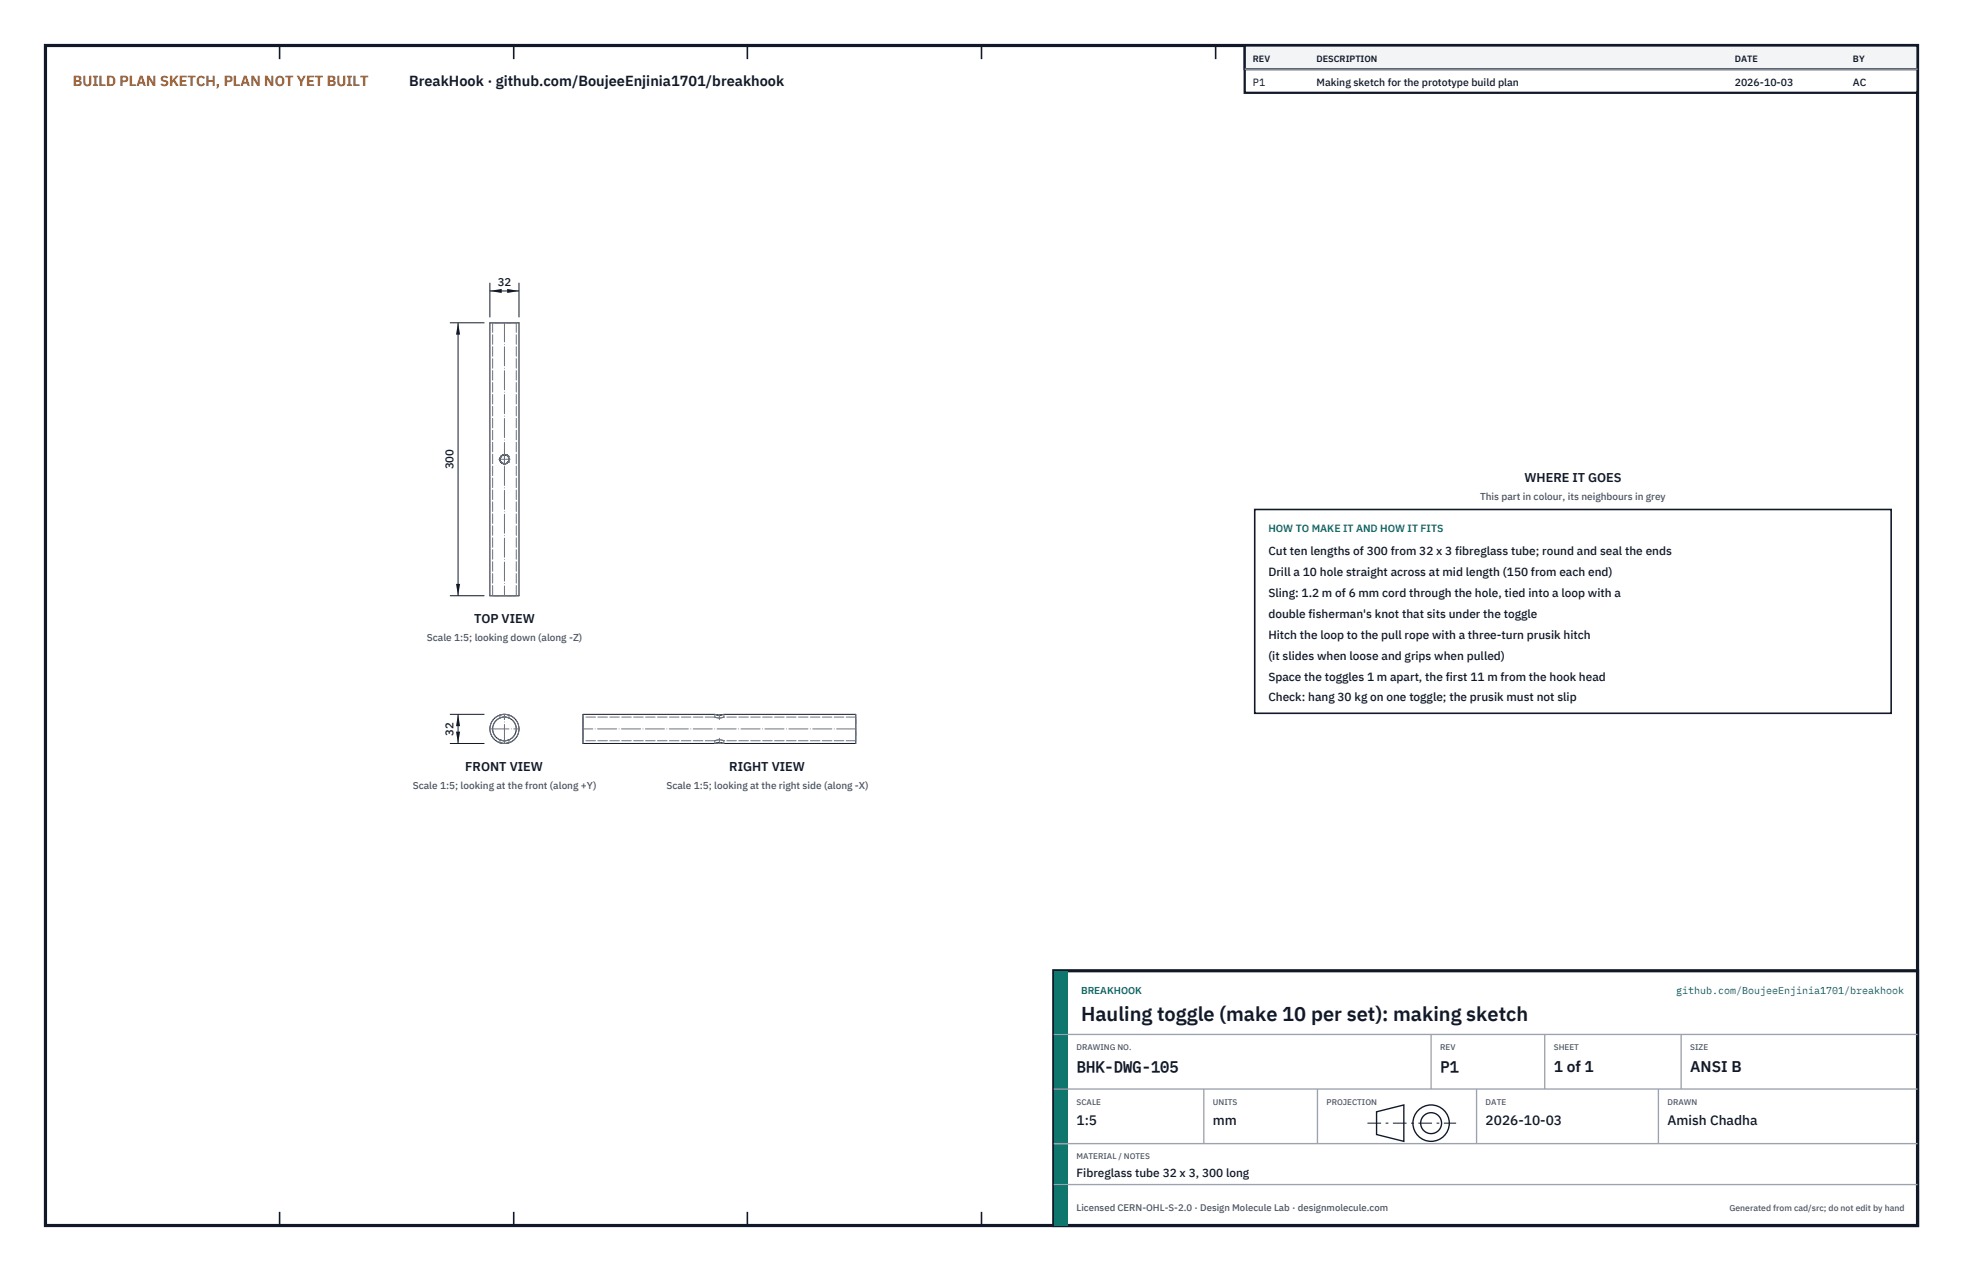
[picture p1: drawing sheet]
<svg xmlns="http://www.w3.org/2000/svg" width="432mm" height="279mm" viewBox="0 0 432 279" stroke-linecap="round" stroke-linejoin="round" font-family="sans-serif">
<defs><g id="words">
<text font-size="4.4" fill="#111827" x="237.8" y="224.4">Hauling toggle (make 10 per set): making sketch</text>
<g font-size="3.4" fill="#111827">
<text x="236.8" y="235.6">BHK-DWG-105</text>
<text x="316.8" y="235.6">P1</text>
<text x="341.8" y="235.6">1 of 1</text>
<text x="371.8" y="235.6">ANSI B</text>
</g>
<text font-size="3.2" fill="#b45309" x="16" y="19">BUILD PLAN SKETCH, PLAN NOT YET BUILT</text>
<text font-size="3.2" fill="#111827" x="90" y="19">BreakHook · github.com/BoujeeEnjinia1701/breakhook</text>
<g font-size="3" fill="#111827">
<text x="236.8" y="247.2">1:5</text>
<text x="266.8" y="247.2">mm</text>
<text x="326.8" y="247.2">2026-10-03</text>
<text x="366.8" y="247.2">Amish Chadha</text>
</g>
<g font-size="2.8" fill="#111827">
<text x="335.3" y="106">WHERE IT GOES</text>
<text x="104.3" y="137">TOP VIEW</text>
<text x="102.3" y="169.5">FRONT VIEW</text>
<text x="160.4" y="169.5">RIGHT VIEW</text>
</g>
<g font-size="2.6" fill="#111827">
<text x="279" y="122">Cut ten lengths of 300 from 32 x 3 fibreglass tube; round and seal the ends</text>
<text x="279" y="126.6">Drill a 10 hole straight across at mid length (150 from each end)</text>
<text x="279" y="131.2">Sling: 1.2 m of 6 mm cord through the hole, tied into a loop with a</text>
<text x="279" y="135.8">double fisherman's knot that sits under the toggle</text>
<text x="279" y="140.4">Hitch the loop to the pull rope with a three-turn prusik hitch</text>
<text x="279" y="145">(it slides when loose and grips when pulled)</text>
<text x="279" y="149.6">Space the toggles 1 m apart, the first 11 m from the hook head</text>
<text x="279" y="154.2">Check: hang 30 kg on one toggle; the prusik must not slip</text>
<text x="236.8" y="258.8">Fibreglass tube 32 x 3, 300 long</text>
</g>
<g font-size="2.5" fill="#111827">
<text x="109.5" y="63">32</text>
<text x="99.8" y="103.2" transform="rotate(-90 99.8 103.2)">300</text>
<text x="99.8" y="161.7" transform="rotate(-90 99.8 161.7)">32</text>
</g>
<g font-size="2.3" fill="#111827">
<text x="275.6" y="18.8">P1</text>
<text x="289.6" y="18.8">Making sketch for the prototype build plan</text>
<text x="381.6" y="18.8">2026-10-03</text>
<text x="407.6" y="18.8">AC</text>
</g>
<text font-size="2.3" fill="#0f766e" x="279" y="117">HOW TO MAKE IT AND HOW IT FITS</text>
<g font-size="2.2" fill="#4b5563">
<text x="325.6" y="110">This part in colour, its neighbours in grey</text>
<text x="93.9" y="141">Scale 1:5; looking down (along -Z)</text>
<text x="90.8" y="173.5">Scale 1:5; looking at the front (along +Y)</text>
<text x="146.6" y="173.5">Scale 1:5; looking at the right side (along -X)</text>
</g>
<g font-size="2.2" fill="#0f766e">
<text x="237.8" y="218.4">BREAKHOOK</text>
<text x="368.7" y="218.4">github.com/BoujeeEnjinia1701/breakhook</text>
</g>
<text font-size="2.1" fill="#4b5563" x="236.8" y="266.2">Licensed CERN-OHL-S-2.0 · Design Molecule Lab · designmolecule.com</text>
<g font-size="2" fill="#111827">
<text x="275.6" y="13.6">REV</text>
<text x="289.6" y="13.6">DESCRIPTION</text>
<text x="381.6" y="13.6">DATE</text>
<text x="407.6" y="13.6">BY</text>
</g>
<text font-size="1.9" fill="#4b5563" x="380.4" y="266.2">Generated from cad/src; do not edit by hand</text>
<g font-size="1.8" fill="#4b5563">
<text x="236.8" y="230.8">DRAWING NO.</text>
<text x="316.8" y="230.8">REV</text>
<text x="341.8" y="230.8">SHEET</text>
<text x="371.8" y="230.8">SIZE</text>
<text x="236.8" y="242.8">SCALE</text>
<text x="266.8" y="242.8">UNITS</text>
<text x="291.8" y="242.8">PROJECTION</text>
<text x="326.8" y="242.8">DATE</text>
<text x="366.8" y="242.8">DRAWN</text>
<text x="236.8" y="254.8">MATERIAL / NOTES</text>
</g>
</g></defs>
<path d="M10 10h411.8v259.4h-411.8z" fill="none" stroke="#111827" stroke-width=".7" stroke-linecap="butt"/>
<g fill="none" stroke="#111827" stroke-width=".35">
<path d="M61.5 10v3M113 10v3M164.4 10v3M215.9 10v3M267.4 10v3M318.9 10v3M370.3 10v3M61.5 266.4v3M113 266.4v3M164.4 266.4v3M215.9 266.4v3M267.4 266.4v3"/>
<path d="M318.9 266.4v3M370.3 266.4v3"/>
</g>
<g fill="none" stroke="#111727" stroke-width=".22">
<path d="M107.8 71h6.4v60h-6.4zM110.8 100a1 1 0 0 0-.8 1.2 1 1 0 0 0 1.3 .7M110.8 100h.1M110.9 100h.2M111.2 100l.2 .1M111.2 100h-.5M110 100.7l.1 .8M110.1 101.4v.1M110.1 100.5h.1M110.1 101.5l.5 .4M110.2 101.6l.1 .1M110.4 100.1l-.3 .4"/>
<path d="M110.4 100.1l.6-.1 .5 .1M110.5 101.8v.1M110.5 101.9h.1M110.7 101.9l.1 .1M110.8 102h.1M111.3 101.9h.1M111.4 100.1h.1M111.5 101.8l-.1 .1M111.5 100.1l.1 .1M111.6 100.2h.1M111.6 100.2l.1 .1M111.7 101.7l-.6 .3"/>
<path d="M111.7 100.3h.1M111.7 101.6l-.1 .1M111.8 100.4l.1 .3M111.8 100.4h.1M111.8 101.6h-.1M111.8 101.6h.1M111.8 101.5v.1M111.8 101.5h.1M111.8 100.5h.1M111.9 100.5h.1M111.9 100.6h.1M111.9 101.3l-.1 .1"/>
<path d="M112 101h.1M128.2 157h29l1 .2 1-.2h29v6.4h-29l-1-.1-1 .1h-29zM157.5 157.1h.1M157.7 157.1l.3 .1M158.8 157.1l-.4 .1M110 163.3l1.1 .1 .9-.1M110 162.6l1 .2 1-.2M157.6 163.3l-.1 .1M158.3 163.3h-.6M158.5 163.3h.1M158.5 163.3h.3"/>
<circle cx="111" cy="101" r="1"/>
<circle cx="111" cy="160.2" r="3.2"/>
<circle cx="111" cy="160.2" r="2.6"/>
</g>
<g fill="none" stroke="#6a7180" stroke-width=".22" stroke-dasharray="2.1 .5">
<path d="M107.8 71h6.4M108.4 71h5.2M108.4 71v60M113.6 71h-5.2M113.6 71v60M110.7 100a1 1 0 0 0-.6 1.4M110.8 100h.1M110.9 100h-.1M111 100h.1M111.2 100h.1M111.2 100h-.1M110.1 101.5h.1"/>
<path d="M110.1 100.5h.1M110.1 100.5l-.1 .2M110.1 101.5l.1 .1M110.2 100.3h.1M110.3 101.7h.1M110.3 101.7l.2 .1M110.4 101.8h.1M110.4 100.1h.1M110.5 101.9h.1M110.5 101.9h.2M110.6 101.9a1 1 0 0 0 1.4-.9M110.6 100h.1"/>
<path d="M110.8 102h.1M110.8 102h.2M111 102h.1M111.3 101.9h.1M111.3 100h.1M111.4 100.1h.1M111.5 101.8l.1-.1M111.5 100.1h.1M111.6 100.2l-.2-.1M111.6 100.2l-.1-.1M111.6 100.2h.1M111.7 101.7l.1-.1"/>
<path d="M111.7 100.3h.1M111.7 101.6h.1M111.8 100.4h.1M111.8 100.4l-.1-.1M111.8 101.6h.1M111.8 101.5h.1M111.8 101.5l.2-.5M111.8 101.5v-.1M111.8 100.5v-.2M111.9 100.5h.1M111.9 100.6v-.1M111.9 101.3l.1-.3"/>
<path d="M112 101l-.1-.4M112 101l-.3-.7M112 101l-.1-.3M107.8 131h6.4M108.4 131h5.2M113.6 131h-5.2M110 157.2l1-.2 1 .2M110 157.8l1-.2 1 .2M110 157.8v-.6M112 157.2l-1-.2-1 .2M112 157.8v-.6M112 157.8l-1-.2-1 .2"/>
<path d="M128.2 157v6.4M128.2 157.6v5.2M157.2 157.6l1 .2M157.2 157.6v-.6M157.2 157.6h-29M157.5 157.1l-.3-.1M157.7 157.1h-.2M158.2 157.8l1-.2M158.4 157.2h-.4M159.2 157l-.4 .1M159.2 157.6l-1 .2-1-.2M159.2 157.6v-.6"/>
<path d="M188.2 157v6.4M188.2 157.6v5.2M188.2 157.6h-29M110 163.3v-.7M112 163.3l-1 .1-1-.1M112 162.6l-1 .2-1-.2M112 163.3v-.7M128.2 160.2v-2.6M128.2 162.8v-2.6M157.2 162.8l1-.2M157.2 163.4v-.6M157.2 162.8h-29"/>
<path d="M157.5 163.4h-.3M157.7 163.3h-.1M157.8 163.3h.1M157.9 163.3h.1M158.2 162.6l1 .2M158.5 163.3h-.2M158.5 163.3h.1M159.2 163.4l-.4-.1M159.2 162.8l-1-.2-1 .2M159.2 163.4v-.6M188.2 160.2v-2.6M188.2 162.8v-2.6"/>
<path d="M188.2 162.8h-29"/>
<circle cx="111" cy="160.2" r="3.2"/>
<circle cx="111" cy="160.2" r="2.6"/>
</g>
<path d="M111 71v60M109.7 101h2.5M111 102.2v-2.5M111 158.2v-1.2M158.2 158.2v-1.2M107.8 160.2h6.4M111 163.4v-1.1M111 163.4v-6.4M158.2 163.4v-1.1M188.2 160.2h-60" fill="none" stroke="#6a7180" stroke-width=".22" stroke-dasharray="4.2 .5 0 .5"/>
<path d="M107.8 62.2v7.6M107.8 64h6.4M114.2 62.2v7.6" fill="none" stroke="#111827" stroke-width=".22"/>
<path d="M107.8 64l2.6-.5v.9zM111.6 63.5v.9l2.6-.4z" fill="#111827"/>
<path d="M99 71h7.6M100.8 71v60M99 131h7.6" fill="none" stroke="#111827" stroke-width=".22"/>
<path d="M100.8 71l-.5 2.6h.9zM100.3 128.4h.9l-.4 2.6z" fill="#111827"/>
<path d="M99 157h7.6M100.8 157v6.4M99 163.4h7.6" fill="none" stroke="#111827" stroke-width=".22"/>
<path d="M100.8 157l-.5 2.6h.9zM100.3 160.8h.9l-.4 2.6z" fill="#111827"/>
<path d="M276 112h140v44.8h-140z" fill="#fff" stroke="#111827" stroke-width=".35"/>
<path d="M273.8 10h148v10.4h-148z" fill="#fff" stroke="#111827" stroke-width=".5"/>
<path d="M273.8 10h148v5.2h-148z" fill="#f3f4f6" stroke="#111827" stroke-width=".5"/>
<path d="M273.8 15.2h148" fill="none" stroke="#9ca3af" stroke-width=".3"/>
<path d="M231.8 213.4h190v56h-190z" fill="#fff" stroke="#111827" stroke-width=".7" stroke-linecap="butt"/>
<path d="M231.8 213.4h3v56h-3z" fill="#0f766e"/>
<path d="M231.8 227.4h190M231.8 239.4h190M264.8 239.4v12M289.8 239.4v12M314.8 227.4v12M324.8 239.4v12M339.8 227.4v12M364.8 239.4v12M369.8 227.4v12M231.8 251.4h190M231.8 260.4h190" fill="none" stroke="#9ca3af" stroke-width=".3"/>
<g fill="none" stroke="#111827" stroke-width=".3">
<path d="M302.8 244.4l6-1.5v8l-6-1.5z"/>
<circle cx="314.8" cy="246.9" r="4"/>
<circle cx="314.8" cy="246.9" r="2.3"/>
</g>
<path d="M300.8 246.9h19.5" fill="none" stroke="#111827" stroke-width=".22" stroke-dasharray="3 1 .6 1" stroke-linecap="butt"/>
<use href="#words"/>
</svg>
